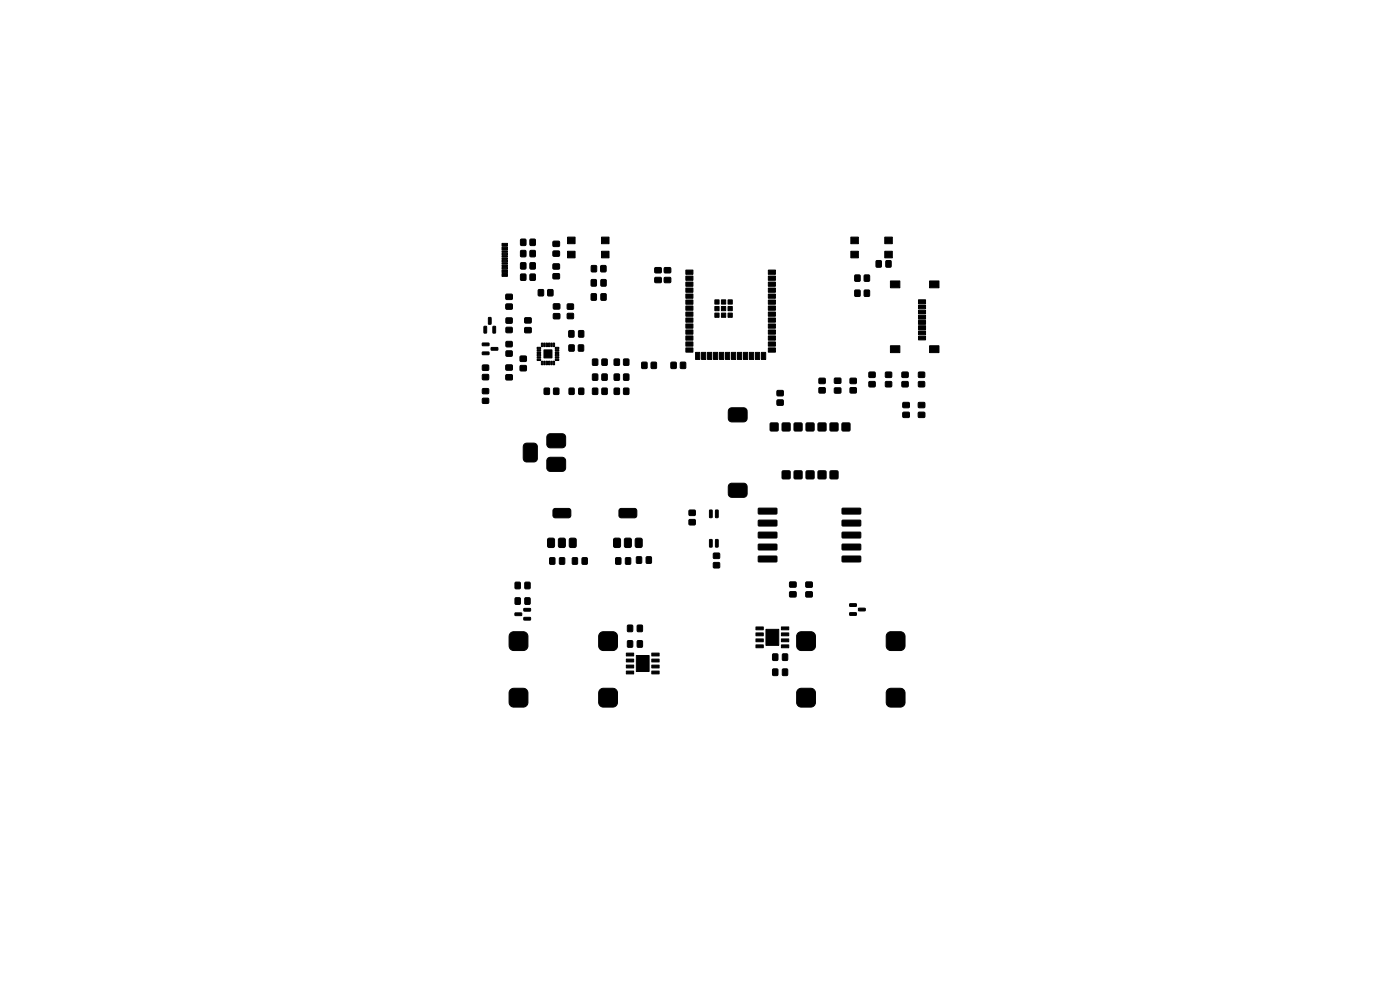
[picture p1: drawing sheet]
<svg xmlns="http://www.w3.org/2000/svg" width="297mm" height="210mm" viewBox="0 0 297 210" stroke-linecap="round" stroke-linejoin="round" font-family="sans-serif">
<g fill="#000" stroke="#000" stroke-width=".21">
<path d="M106.5 51.6h1.2v.6h-1.2zM106.5 52.4h1.2v.6h-1.2zM106.5 53.7h1.2v.3h-1.2zM106.5 54.7h1.2v.3h-1.2zM106.5 55.2h1.2v.3h-1.2zM106.5 56.2h1.2v.3h-1.2zM106.5 58h1.2v.6h-1.2zM106.5 57.2h1.2v.6h-1.2zM106.5 56.7h1.2v.3h-1.2zM106.5 55.7h1.2v.3h-1.2zM106.5 54.2h1.2v.3h-1.2zM106.5 53.2h1.2v.3h-1.2z"/>
<path d="M110.5 58.2h1v1.2h-1zM110.5 50.8h1v1.2h-1zM110.5 55.8h1v1.2h-1zM110.5 53.2h1v1.2h-1zM112.5 58.2h1v1.2h-1zM112.5 50.8h1v1.2h-1zM112.5 55.8h1v1.2h-1zM112.5 53.2h1v1.2h-1zM117.3 58.1h1.4v1h-1.4zM117.3 56h1.4v1h-1.4zM117.3 51.2h1.4v1h-1.4zM117.3 53.3h1.4v1h-1.4z"/>
<path d="M120.4 53.3h1.6v1.4h-1.6zM120.4 50.3h1.6v1.4h-1.6zM125.4 59.3h1.1v1.4h-1.1zM125.5 56.4h1v1.2h-1zM127.5 56.4h1v1.2h-1zM127.5 59.3h1.1v1.4h-1.1zM127.6 53.3h1.6v1.4h-1.6zM127.6 50.3h1.6v1.4h-1.6zM138.9 58.9h1.4v1h-1.4zM138.9 56.8h1.4v1h-1.4zM140.9 58.9h1.4v1h-1.4zM140.9 56.8h1.4v1h-1.4z"/>
<path d="M145.5 57.3h1.5v.9h-1.5zM145.5 58.6h1.5v.9h-1.5zM163 58.6h1.5v.9h-1.5zM163 57.3h1.5v.9h-1.5zM180.5 53.3h1.6v1.4h-1.6zM180.5 50.3h1.6v1.4h-1.6zM181.4 58.4h1v1.2h-1zM183.4 58.4h1v1.2h-1zM185.9 55.3h1v1.3h-1zM187.7 53.3h1.6v1.4h-1.6zM187.7 50.3h1.6v1.4h-1.6zM188.9 59.6h2v1.5h-2z"/>
<path d="M188 55.3h1v1.3h-1zM197.2 59.6h2v1.5h-2zM102.3 72.8h1.4l.1 .5h-1.4zM102.3 74.7h1.4l.1 .5h-1.4zM102.7 69.2l.5 .1v1.4l-.5-.1zM102.4 77.5h1.2v1h-1.2zM102.4 79.5h1.2v1h-1.2zM103.6 67.4h.6l-.1 1.4-.5-.1zM104.2 73.7h1.3l.1 .5-1.3 .1zM104.6 69.2l.5 .1v1.4l-.5-.1zM107.3 64.5h1.4v1.1h-1.4zM107.3 62.4h1.4v1.1h-1.4z"/>
<path d="M107.4 74.5h1.2v1h-1.2zM107.4 72.5h1.2v1h-1.2zM107.4 67.5h1.2v1h-1.2zM107.4 69.5h1.2v1h-1.2zM107.3 77.4h1.4v1.1h-1.4zM107.3 79.5h1.4v1.1h-1.4zM110.4 77.6h1.2v1h-1.2zM110.4 75.6h1.2v1h-1.2zM111.3 69.5h1.4v1.1h-1.4zM111.3 67.4h1.4v1.1h-1.4zM113.9 73.7h.8v.3h-.8zM113.9 74.2h.8v.3h-.8z"/>
<path d="M113.9 74.7h.8v.3h-.8zM113.9 75.2h.8v.3h-.8zM113.9 75.7h.8v.3h-.8zM113.9 76.2h.8v.3h-.8zM114.8 76.6h.3v.8h-.3zM114.8 72.8h.3v.7h-.3zM114.2 61.5h1.1v1.2h-1.1zM115.4 76.6h.2v.8h-.2zM115.4 72.8h.2v.7h-.2zM115.8 76.6h.4v.8h-.4zM115.8 72.8h.4v.7h-.4zM116.3 76.6h.3v.8h-.3z"/>
<path d="M116.3 72.8h.3v.7h-.3zM115.4 74.2h1.7v1.7h-1.7zM116.8 76.6h.3v.8h-.3zM116.8 72.8h.3v.7h-.3zM116.2 61.5h1.1v1.2h-1.1zM117.4 66.6h1.3v1h-1.3zM117.4 64.5h1.3v1h-1.3zM117.4 76.6h.3v.8h-.3zM117.4 72.8h.3v.7h-.3zM117.8 76.2h.7v.3h-.7zM117.8 75.7h.7v.3h-.7zM117.8 75.2h.7v.3h-.7z"/>
<path d="M117.8 74.7h.7v.3h-.7zM117.8 74.2h.7v.3h-.7zM117.8 73.7h.7v.3h-.7zM120.4 66.5h1.2v1.1h-1.2zM120.4 64.5h1.2v1.1h-1.2zM120.7 70.2h1v1.3h-1zM120.7 73.2h1.1v1.3h-1.1zM122.7 73.2h1.1v1.3h-1.1zM122.8 70.2h1v1.3h-1zM125.4 62.3h1.1v1.4h-1.1zM125.7 76.2h1.1v1.3h-1.1zM127.5 62.3h1.1v1.4h-1.1z"/>
<path d="M127.7 76.2h1.1v1.3h-1.1zM130.3 76.2h1.1v1.3h-1.1zM132.3 76.2h1.1v1.3h-1.1zM136.2 76.9h1v1.2h-1zM138.2 76.9h1v1.2h-1zM142.4 76.9h1v1.2h-1zM144.4 76.9h1v1.2h-1zM145.5 59.8h1.5v.9h-1.5zM145.5 61.1h1.5v.9h-1.5zM145.5 62.4h1.5v.9h-1.5zM145.5 63.6h1.5v.9h-1.5zM145.5 64.9h1.5v.9h-1.5z"/>
<path d="M145.5 66.2h1.5v.9h-1.5zM145.5 67.5h1.5v.9h-1.5zM145.5 68.7h1.5v.9h-1.5zM145.5 70h1.5v.9h-1.5zM145.5 71.3h1.5v.9h-1.5zM145.5 72.5h1.5v.9h-1.5zM145.5 73.8h1.5v.9h-1.5zM147.6 74.8h.9v1.5h-.9zM148.8 74.8h.9v1.5h-.9zM150.1 74.8h.9v1.5h-.9zM151.4 74.8h.9v1.5h-.9zM151.6 63.6h.9v.9h-.9z"/>
<path d="M151.6 65h.9v.9h-.9zM151.6 66.4h.9v.9h-.9zM152.6 74.8h.9v1.5h-.9zM153 63.6h.9v.9h-.9zM153 65h.9v.9h-.9zM153 66.4h.9v.9h-.9zM153.9 74.8h.9v1.5h-.9zM154.4 63.6h.9v.9h-.9zM154.4 65h.9v.9h-.9zM154.4 66.4h.9v.9h-.9zM155.2 74.8h.9v1.5h-.9zM156.5 74.8h.9v1.5h-.9z"/>
<path d="M157.7 74.8h.9v1.5h-.9zM159 74.8h.9v1.5h-.9zM160.3 74.8h.9v1.5h-.9zM161.5 74.8h.9v1.5h-.9zM163 73.8h1.5v.9h-1.5zM163 72.5h1.5v.9h-1.5zM163 71.3h1.5v.9h-1.5zM163 70h1.5v.9h-1.5zM163 68.7h1.5v.9h-1.5zM163 67.5h1.5v.9h-1.5zM163 66.2h1.5v.9h-1.5zM163 64.9h1.5v.9h-1.5z"/>
<path d="M163 63.6h1.5v.9h-1.5zM163 62.4h1.5v.9h-1.5zM163 61.1h1.5v.9h-1.5zM163 59.8h1.5v.9h-1.5zM181.4 61.6h1v1.2h-1zM183.4 61.6h1v1.2h-1zM188.9 73.4h2v1.4h-2zM194.9 63.6h1.4v.8h-1.4zM194.9 64.7h1.4v.8h-1.4zM194.9 65.8h1.4v.8h-1.4zM194.9 66.9h1.4v.8h-1.4zM194.9 68h1.4v.8h-1.4z"/>
<path d="M194.9 69.1h1.4v.8h-1.4zM194.9 70.2h1.4v.8h-1.4zM194.9 71.3h1.4v.8h-1.4zM197.2 73.4h2v1.4h-2zM102.4 84.5h1.2v1h-1.2zM102.4 82.5h1.2v1h-1.2zM111.3 94.2l.4-.2h1.5l.6 .3 .2 .5v2.5l-.3 .5-.5 .2h-1.5l-.5-.3-.2-.4v-2.5zM115.5 82.4h1v1.2h-1zM116.3 97.2l.4-.2h2.6l.4 .2 .3 .6v1.5l-.2 .4-.5 .3h-2.6l-.4-.2-.3-.5v-1.7zM116.3 92.2l.4-.2h2.6l.4 .2 .3 .6v1.5l-.2 .4-.5 .3h-2.6l-.4-.2-.3-.5v-1.7zM117.5 82.4h1v1.2h-1zM120.8 82.4h1v1.2h-1z"/>
<path d="M122.8 82.4h1v1.2h-1zM125.7 82.4h1.1v1.2h-1.1zM125.7 79.4h1.1v1.2h-1.1zM127.7 82.4h1.1v1.2h-1.1zM127.7 79.4h1.1v1.2h-1.1zM130.3 82.4h1.1v1.2h-1.1zM130.3 79.4h1.1v1.2h-1.1zM132.3 82.4h1.1v1.2h-1.1zM132.3 79.4h1.1v1.2h-1.1zM154.8 86.7l.4-.2h2.6l.4 .2 .3 .6v1.5l-.2 .4-.5 .3h-2.6l-.4-.2-.3-.5v-1.7zM163.4 89.8h1.6v1.6h-1.6zM164.9 82.9h1.2v1h-1.2z"/>
<path d="M164.9 84.9h1.2v1h-1.2zM166 89.8h1.6v1.6h-1.6zM166 99.9h1.6v1.6h-1.6zM168.5 89.8h1.6v1.6h-1.6zM168.5 99.9h1.6v1.6h-1.6zM171.1 89.8h1.5v1.6h-1.5zM171.1 99.9h1.5v1.6h-1.5zM173.8 82.3h1.2v1h-1.2zM173.8 80.3h1.2v1h-1.2zM173.6 89.8h1.6v1.6h-1.6zM173.6 99.9h1.6v1.6h-1.6zM177 82.3h1.4v1.1h-1.4z"/>
<path d="M177 80.2h1.4v1.1h-1.4zM176.1 89.8h1.6v1.6h-1.6zM176.1 99.9h1.6v1.6h-1.6zM178.7 89.8h1.6v1.6h-1.6zM180.4 82.3h1.2v1h-1.2zM180.4 80.3h1.2v1h-1.2zM184.4 81h1.2v1h-1.2zM184.4 79h1.2v1h-1.2zM187.9 81h1.2v1h-1.2zM187.9 79h1.2v1h-1.2zM191.4 81h1.2v1h-1.2zM191.4 79h1.2v1h-1.2z"/>
<path d="M191.6 85.4h1.3v1h-1.3zM191.6 87.5h1.3v1h-1.3zM194.9 81h1.2v1h-1.2zM194.9 79h1.2v1h-1.2zM194.8 85.4h1.4v1h-1.4zM194.8 87.5h1.4v1h-1.4zM116.2 114.3l.3-.1h.9l.2 .1 .1 1.5-.2 .3-1 .1-.3-.2zM116.6 118.3h1.1v1.4h-1.1zM117.4 108l.4-.1h3l.3 .3-.1 1.4-.4 .3-3-.1-.3-.4v-1.2zM118.7 118.3h1.1v1.4h-1.1zM118.5 114.3l.3-.1h.9l.2 .1v1.5l-.1 .3-1 .1-.3-.2zM120.8 114.3l.3-.1h.9l.2 .1v1.5l-.1 .3-1 .1-.3-.2z"/>
<path d="M121.4 118.3h1.1v1.4h-1.1zM123.5 118.3h1.1v1.4h-1.1zM130.2 114.3l.3-.1h.9l.2 .1v1.5l-.1 .3-1 .1-.3-.2zM130.6 118.3h1.1v1.4h-1.1zM131.4 108l.4-.1h3l.3 .3-.1 1.4-.4 .3-3-.1-.3-.4v-1.2zM132.7 118.3h1.1v1.4h-1.1zM132.5 114.3l.3-.1h.9l.2 .1v1.5l-.1 .3-1 .1-.3-.2zM134.8 114.3l.3-.1h.9l.2 .1v1.5l-.1 .3-1 .1-.3-.2zM135 118.1h1.1v1.4h-1.1zM137.1 118.1h1.1v1.4h-1.1zM146.2 108.2h1.3v1.1h-1.3zM146.2 110.2h1.3v1.1h-1.3z"/>
<path d="M150.5 114.5h.6l-.1 1.6-.5-.1zM150.5 108.2l.6 .1-.1 1.5-.5-.1zM151.4 117.4h1.2v1h-1.2zM151.8 114.5h.6l-.1 1.6-.5-.1zM151.8 108.2l.6 .1-.1 1.5-.5-.1zM154.7 102.8l.5-.3h2.6l.4 .2 .3 .6v1.5l-.2 .4-.5 .3h-2.6l-.4-.2-.3-.5v-1.5zM160.9 107.8h3.8l.1 1.1-.2 .2-3.6-.1-.2-.1zM160.9 110.4l3.8-.1 .1 1.2-.2 .1h-3.6l-.2-.2zM160.9 112.9h3.8l.1 1.1-.2 .1h-3.6l-.2-.2zM160.9 115.5l3.8-.1 .1 1.2-.2 .1h-3.6l-.2-.2zM160.9 118h3.8l.1 1.1-.2 .1h-3.6l-.2-.2zM178.7 107.8h3.8l.1 1.1-.2 .2-3.7-.1-.1-.1z"/>
<path d="M178.7 110.4l3.8-.1 .1 1.2-.2 .1h-3.7l-.1-.2zM178.7 112.9h3.8l.1 1.1-.2 .1h-3.7l-.1-.2zM178.7 115.5l3.8-.1 .1 1.2-.2 .1h-3.7l-.1-.2zM178.7 118h3.8l.1 1.1-.2 .1h-3.7l-.1-.2zM108.3 134.3l.5-.3h2.2a1 1 0 0 1 1 1v2a1 1 0 0 1-1 1h-2a1 1 0 0 1-1-1v-2.2zM109.3 123.5h1v1.4h-1zM109.3 126.8h1v1.4h-1zM109.3 130h1.3l.1 .5-1.4 .1zM111.4 123.5h1v1.4h-1zM111.4 126.8h1v1.4h-1zM111.1 131h1.4l.1 .5h-1.4zM111.1 129.1h1.4l.1 .5h-1.4z"/>
<path d="M127.3 134.3l.5-.3h2.2a1 1 0 0 1 1 1v2a1 1 0 0 1-1 1h-2a1 1 0 0 1-1-1v-2.2zM133.1 135.9h1.1v1.4h-1.1zM133.1 132.6h1.1v1.4h-1.1zM132.9 138.5h1.5v.6h-1.5zM135.2 135.9h1.1v1.4h-1.1zM135.2 132.6h1.1v1.4h-1.1zM138.3 138.5h1.5v.6h-1.5zM151.4 119.4h1.2v1h-1.2zM160.4 133h1.5v.6h-1.5zM160.4 134.3h1.5v.6h-1.5zM160.4 135.5h1.5v.6h-1.5zM160.4 136.8h1.5v.6h-1.5z"/>
<path d="M163.9 138.7h1.1v1.4h-1.1zM162.5 133.5h2.7v3.4h-2.7zM165.8 136.8h1.5v.6h-1.5zM165.8 135.5h1.5v.6h-1.5zM165.8 134.3h1.5v.6h-1.5zM165.8 133h1.5v.6h-1.5zM166 138.7h1.1v1.4h-1.1zM167.5 125.6h1.4v1h-1.4zM167.5 123.5h1.4v1h-1.4zM171 125.6h1.3v1h-1.3zM171 123.5h1.3v1h-1.3zM169.3 134.3l.5-.3h2.2a1 1 0 0 1 1 1v2a1 1 0 0 1-1 1h-2a1 1 0 0 1-1-1v-2.2z"/>
<path d="M180.3 128.1h1.3l.1 .5h-1.4zM180.3 130h1.3l.1 .5h-1.4zM182.1 129h1.4l.1 .5-1.4 .1zM188.3 134.3l.5-.3h2.2a1 1 0 0 1 1 1v2a1 1 0 0 1-1 1h-2a1 1 0 0 1-1-1v-2.2zM108.3 146.3l.5-.3h2.2a1 1 0 0 1 1 1v2a1 1 0 0 1-1 1h-2a1 1 0 0 1-1-1v-2.2zM127.3 146.3l.5-.3h2.2a1 1 0 0 1 1 1v2a1 1 0 0 1-1 1h-2a1 1 0 0 1-1-1v-2.2zM132.9 139.8h1.5v.6h-1.5zM132.9 141.1h1.5v.6h-1.5zM132.9 142.4h1.5v.5l-1.5 .1zM135 139.1h2.7v3.4h-2.7zM138.3 142.4h1.5v.5l-1.5 .1zM138.3 141.1h1.5v.6h-1.5z"/>
<path d="M138.3 139.8h1.5v.6h-1.5zM163.9 141.9h1.1v1.4h-1.1zM166 141.9h1.1v1.4h-1.1zM169.3 146.3l.5-.3h2.2a1 1 0 0 1 1 1v2a1 1 0 0 1-1 1h-2a1 1 0 0 1-1-1v-2.2zM188.3 146.3l.5-.3h2.2a1 1 0 0 1 1 1v2a1 1 0 0 1-1 1h-2a1 1 0 0 1-1-1v-2.2z"/>
</g>
</svg>
